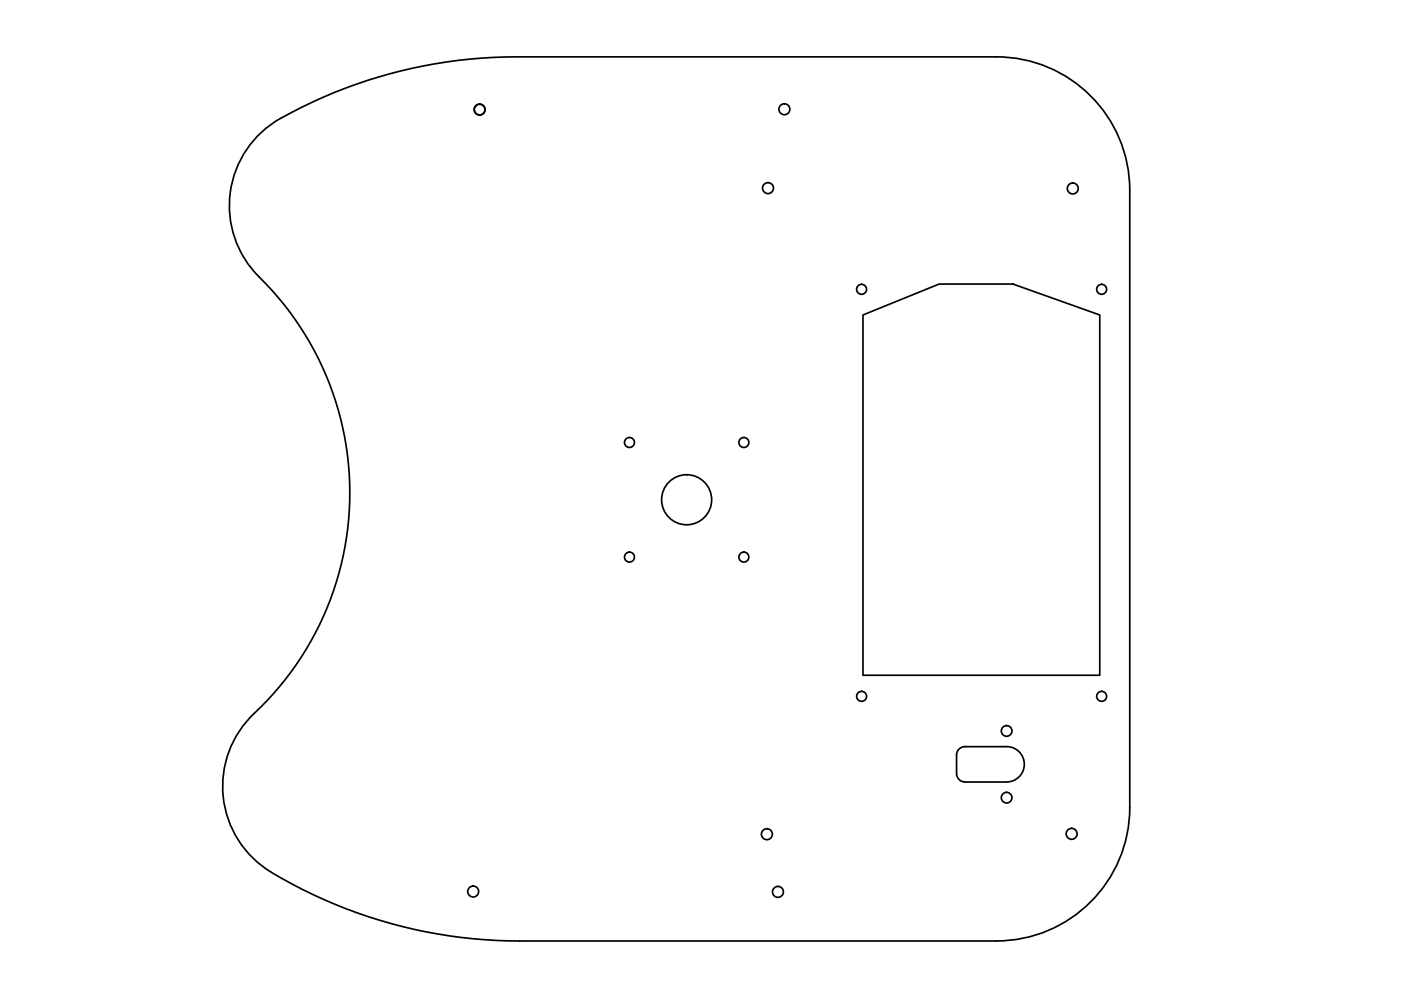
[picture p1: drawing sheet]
<svg xmlns="http://www.w3.org/2000/svg" width="420mm" height="297mm" viewBox="0 0 420 297" stroke-linecap="round" stroke-linejoin="round" font-family="sans-serif">
<!-- layer: Visible -->
<g fill="none" stroke="#000" stroke-width=".51">
<path d="M298.8 17h-143.9a143.3 143.3 0 0 0-73.5 20.2 30 30 0 0 0-3.6 45.9M298.8 17a40 40 0 0 1 40 40.1v184.9a40 40 0 0 1-40 40M77.8 83.1a90.7 90.7 0 0 1-2.7 131.9 30.2 30.2 0 0 0 9.3 48.2 145.1 145.1 0 0 0 71.5 18.9h142.9M258.8 94.4l22.8-9.3h22.2l26 9.3v108h-71zM301.9 223.8h-12.5a2.51 2.51 0 0 0-2.5 2.5v5.6a2.51 2.51 0 0 0 2.5 2.5h12.5M301.9 223.8a5.3 5.3 0 0 1 5.3 5.3 5.3 5.3 0 0 1-5.3 5.3"/>
<circle cx="143.8" cy="32.8" r="1.64"/>
<circle cx="143.8" cy="32.8" r="1.6"/>
<circle cx="235.2" cy="32.7" r="1.64"/>
<circle cx="230.3" cy="56.4" r="1.64"/>
<circle cx="321.7" cy="56.5" r="1.64"/>
<circle cx="258.4" cy="86.7" r="1.49"/>
<circle cx="330.4" cy="86.7" r="1.49"/>
<circle cx="188.8" cy="132.6" r="1.49"/>
<circle cx="223.1" cy="132.6" r="1.49"/>
<circle cx="205.9" cy="149.8" r="7.5"/>
<circle cx="188.8" cy="167" r="1.49"/>
<circle cx="223.1" cy="167" r="1.49"/>
<circle cx="258.4" cy="208.7" r="1.49"/>
<circle cx="301.9" cy="219.1" r="1.6"/>
<circle cx="330.4" cy="208.7" r="1.49"/>
<circle cx="301.9" cy="239.1" r="1.6"/>
<circle cx="230" cy="250" r="1.64"/>
<circle cx="321.4" cy="249.9" r="1.64"/>
<circle cx="141.9" cy="267.2" r="1.64"/>
<circle cx="233.3" cy="267.3" r="1.64"/>
</g>
</svg>
